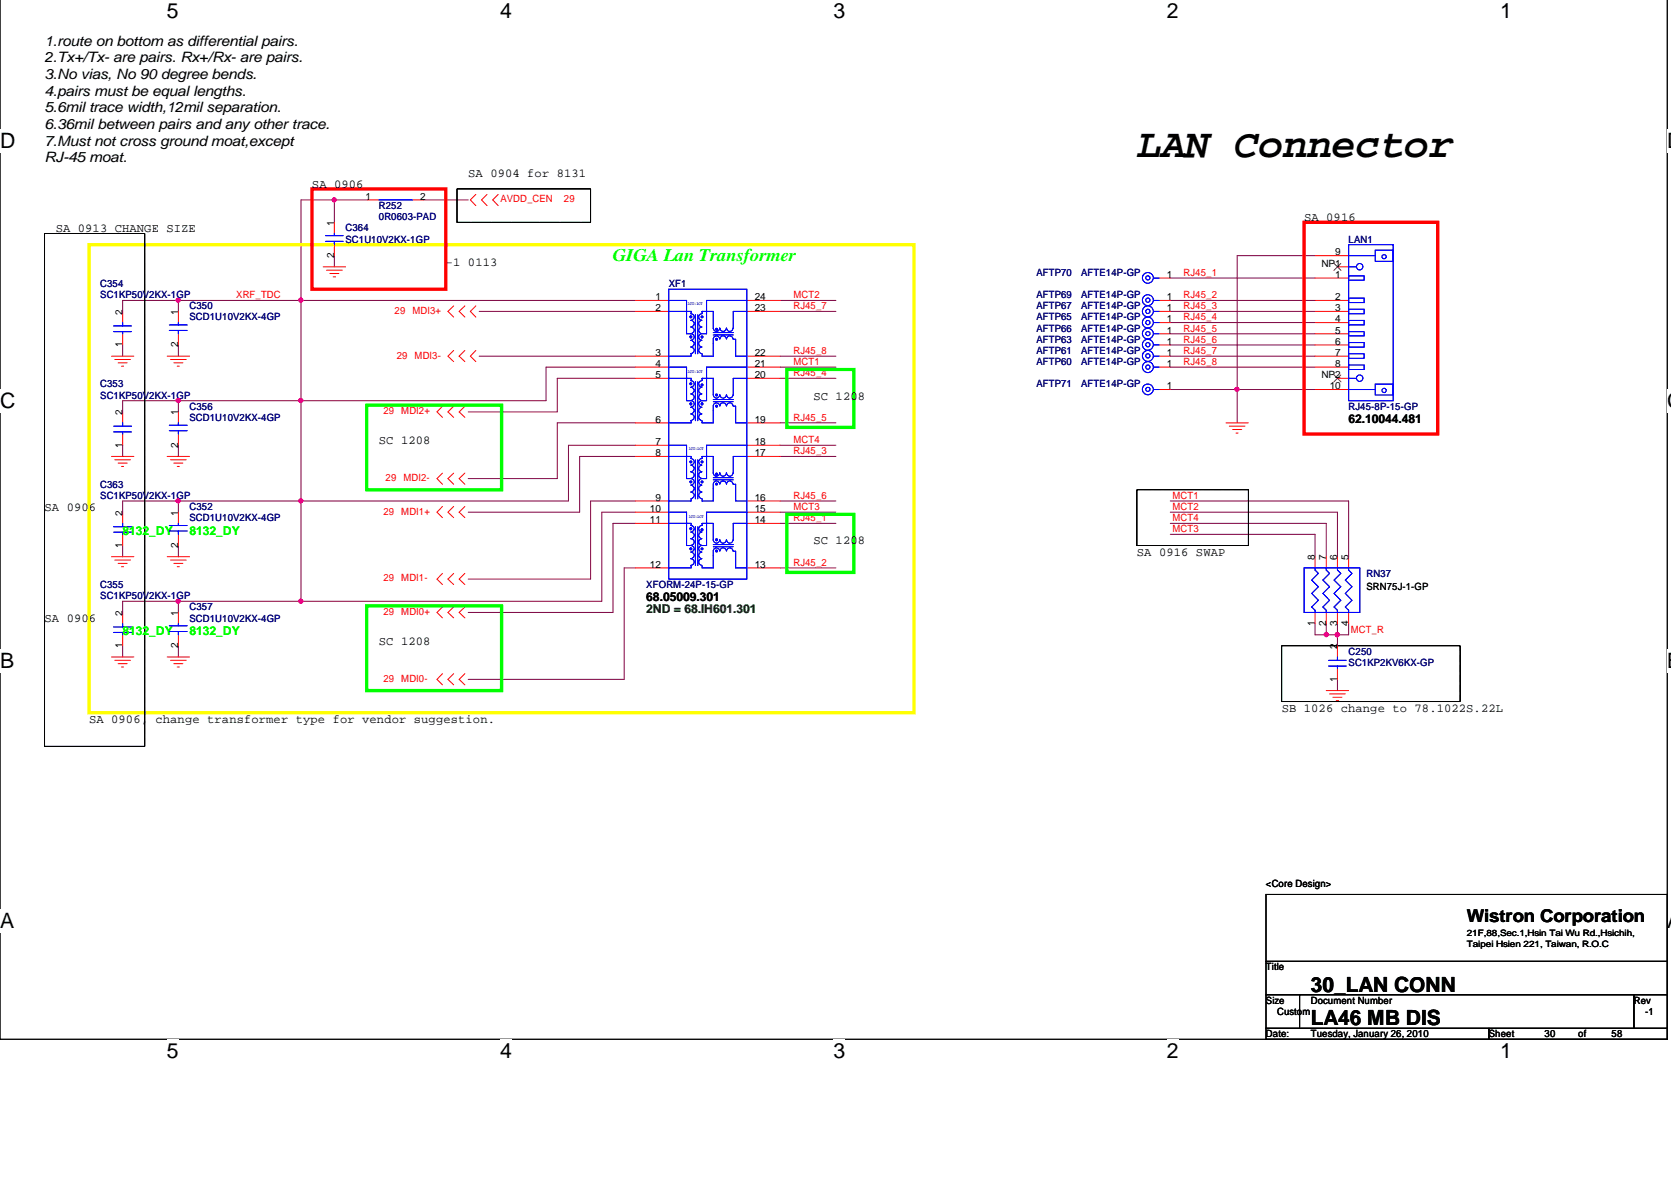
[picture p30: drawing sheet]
<svg xmlns="http://www.w3.org/2000/svg" width="297mm" height="210mm" viewBox="0 0 297 210" stroke-linecap="round" stroke-linejoin="round" font-family="sans-serif">
<defs><g id="words">
<text font-size="7.3" x="202.1" y="27.9">LAN Connector</text>
<g font-size="3.8">
<text x="29.6" y="3.3">5</text>
<text x="88.9" y="3.3">4</text>
<text x="148.2" y="3.3">3</text>
<text x="207.4" y="3.3">2</text>
<text x="266.7" y="3.3">1</text>
<text x="0" y="26.3">D</text>
<text x="296.4" y="26.3">D</text>
<text x="0" y="72.5">C</text>
<text x="296.4" y="72.5">C</text>
<text x="0" y="118.8">B</text>
<text x="296.4" y="118.8">B</text>
<text x="0" y="164.9">A</text>
<text x="296.4" y="164.9">A</text>
<text x="29.6" y="188.1">5</text>
<text x="88.9" y="188.1">4</text>
<text x="148.2" y="188.1">3</text>
<text x="207.4" y="188.1">2</text>
<text x="266.7" y="188.1">1</text>
</g>
<g font-size="3.7">
<text x="233" y="176.3">30_LAN CONN</text>
<text x="233" y="182.3">LA46 MB DIS</text>
</g>
<text font-size="3.1" fill="#0f0" x="109" y="46.3">GIGA Lan Transformer</text>
<text font-size="3.1" x="260.7" y="163.9">Wistron Corporation</text>
<g font-size="2.5">
<text x="7.9" y="8.1">1.route on bottom as differential pairs.</text>
<text x="7.9" y="11.1">2.Tx+/Tx- are pairs. Rx+/Rx- are pairs.</text>
<text x="7.9" y="14">3.No vias, No 90 degree bends.</text>
<text x="7.9" y="17">4.pairs must be equal lengths.</text>
<text x="7.9" y="20">5.6mil trace width,12mil separation.</text>
<text x="7.9" y="22.9">6.36mil between pairs and any othertrace.</text>
<text x="7.9" y="25.9">7.Must not cross ground moat,except</text>
<text x="7.9" y="28.8">RJ-45 moat.</text>
</g>
<g font-size="2.2">
<text x="55.5" y="33.4">SA 0906</text>
<text x="83.2" y="31.4">SA 0904 for 8131</text>
<text x="9.9" y="41.3">SA 0913 CHANGE SIZE</text>
<text x="231.8" y="39.3">SA 0916</text>
<text x="79.2" y="47.2">-1 0113</text>
<text x="144.6" y="71">SC 1208</text>
<text x="239.7" y="75.2">62.10044.481</text>
<text x="67.4" y="78.9">SC 1208</text>
<text x="7.9" y="90.8">SA 0906</text>
<text x="144.6" y="96.7">SC 1208</text>
<text x="202.1" y="98.7">SA 0916 SWAP</text>
<text x="114.9" y="106.9">68.05009.301</text>
<text x="7.9" y="110.6">SA 0906</text>
<text x="67.4" y="114.6">SC 1208</text>
<text x="15.8" y="128.5">SA 0906, change transformer type for vendor suggestion.</text>
<text x="227.8" y="126.5">SB 1026 change to 78.1022S.22L</text>
</g>
<g font-size="2.2" fill="#0f0">
<text x="21.8" y="95.1">8132_DY</text>
<text x="33.7" y="95.1">8132_DY</text>
<text x="21.8" y="112.9">8132_DY</text>
<text x="33.7" y="112.9">8132_DY</text>
</g>
<text font-size="2.2" fill="#008000" x="114.9" y="108.9">2ND = 68.IH601.301</text>
<g font-size="1.8">
<text x="65" y="35.5">1</text>
<text x="74.7" y="35.5">2</text>
<text x="59.4" y="40.1" transform="rotate(-90 59.4 40.1)">1</text>
<text x="59.4" y="45.9" transform="rotate(-90 59.4 45.9)">2</text>
<text x="234.9" y="47.4">NP1</text>
<text x="237.4" y="45.4">9</text>
<text x="116.5" y="53.4">1</text>
<text x="134.2" y="53.4">24</text>
<text x="207.4" y="53.4">1</text>
<text x="207.4" y="49.4">1</text>
<text x="237.4" y="49.4">1</text>
<text x="237.4" y="53.4">2</text>
<text x="21.8" y="55.9" transform="rotate(-90 21.8 55.9)">2</text>
<text x="31.7" y="55.9" transform="rotate(-90 31.7 55.9)">1</text>
<text x="116.5" y="55.3">2</text>
<text x="134.2" y="55.3">23</text>
<text x="207.4" y="55.3">1</text>
<text x="207.4" y="57.3">1</text>
<text x="207.4" y="59.3">1</text>
<text x="237.4" y="55.3">3</text>
<text x="237.4" y="57.3">4</text>
<text x="237.4" y="59.3">5</text>
<text x="21.8" y="61.7" transform="rotate(-90 21.8 61.7)">1</text>
<text x="31.7" y="61.7" transform="rotate(-90 31.7 61.7)">2</text>
<text x="116.5" y="63.3">3</text>
<text x="116.5" y="65.2">4</text>
<text x="134.2" y="63.3">22</text>
<text x="134.2" y="65.2">21</text>
<text x="207.4" y="61.3">1</text>
<text x="207.4" y="63.3">1</text>
<text x="207.4" y="65.2">1</text>
<text x="237.4" y="61.3">6</text>
<text x="237.4" y="63.3">7</text>
<text x="237.4" y="65.2">8</text>
<text x="116.5" y="67.2">5</text>
<text x="134.2" y="67.2">20</text>
<text x="207.4" y="69.2">1</text>
<text x="234.9" y="67.2">NP2</text>
<text x="236.4" y="69.2">10</text>
<text x="21.8" y="73.8" transform="rotate(-90 21.8 73.8)">2</text>
<text x="31.7" y="73.8" transform="rotate(-90 31.7 73.8)">1</text>
<text x="116.5" y="75.1">6</text>
<text x="134.2" y="75.1">19</text>
<text x="21.8" y="79.6" transform="rotate(-90 21.8 79.6)">1</text>
<text x="31.7" y="79.6" transform="rotate(-90 31.7 79.6)">2</text>
<text x="116.5" y="79.1">7</text>
<text x="116.5" y="81.1">8</text>
<text x="134.2" y="79.1">18</text>
<text x="134.2" y="81.1">17</text>
<text x="116.5" y="89">9</text>
<text x="134.2" y="89">16</text>
<text x="21.8" y="91.6" transform="rotate(-90 21.8 91.6)">2</text>
<text x="31.7" y="91.6" transform="rotate(-90 31.7 91.6)">1</text>
<text x="115.5" y="91">10</text>
<text x="115.5" y="93">11</text>
<text x="134.2" y="91">15</text>
<text x="134.2" y="93">14</text>
<text x="21.8" y="97.4" transform="rotate(-90 21.8 97.4)">1</text>
<text x="31.7" y="97.4" transform="rotate(-90 31.7 97.4)">2</text>
<text x="115.5" y="100.9">12</text>
<text x="134.2" y="100.9">13</text>
<text x="233.7" y="99.5" transform="rotate(-90 233.7 99.5)">8</text>
<text x="235.7" y="99.5" transform="rotate(-90 235.7 99.5)">7</text>
<text x="237.7" y="99.5" transform="rotate(-90 237.7 99.5)">6</text>
<text x="239.7" y="99.5" transform="rotate(-90 239.7 99.5)">5</text>
<text x="242.9" y="104.9">SRN75J-1-GP</text>
<text x="21.8" y="109.4" transform="rotate(-90 21.8 109.4)">2</text>
<text x="31.7" y="109.4" transform="rotate(-90 31.7 109.4)">1</text>
<text x="233.7" y="111.3" transform="rotate(-90 233.7 111.3)">1</text>
<text x="235.7" y="111.3" transform="rotate(-90 235.7 111.3)">2</text>
<text x="237.7" y="111.3" transform="rotate(-90 237.7 111.3)">3</text>
<text x="239.7" y="111.3" transform="rotate(-90 239.7 111.3)">4</text>
<text x="21.8" y="115.2" transform="rotate(-90 21.8 115.2)">1</text>
<text x="31.7" y="115.2" transform="rotate(-90 31.7 115.2)">2</text>
<text x="237.7" y="115.4" transform="rotate(-90 237.7 115.4)">2</text>
<text x="237.7" y="121.2" transform="rotate(-90 237.7 121.2)">1</text>
<text x="225" y="157.6">&lt;Core Design&gt;</text>
<text x="225" y="172.5">Title</text>
<text x="225" y="178.4">Size</text>
<text x="233" y="178.4">Document Number</text>
<text x="290.4" y="178.4">Rev</text>
<text x="225" y="184.4">Date:</text>
<text x="227" y="180.4">Custom</text>
<text x="233" y="184.4">Tuesday, January 26, 2010</text>
<text x="264.7" y="184.4">Sheet</text>
<text x="274.6" y="184.4">30</text>
<text x="280.5" y="184.4">of</text>
<text x="286.5" y="184.4">58</text>
<text x="292.4" y="180.4">-1</text>
</g>
<g font-size="1.8" fill="#f00">
<text x="88.9" y="36">AVDD_CEN</text>
<text x="100.2" y="36">29</text>
<text x="42" y="53">XRF_TDC</text>
<text x="141.1" y="53">MCT2</text>
<text x="210.4" y="49">RJ45_1</text>
<text x="210.4" y="53">RJ45_2</text>
<text x="70.1" y="55.8">29</text>
<text x="73.3" y="55.8">MDI3+</text>
<text x="141.1" y="55">RJ45_7</text>
<text x="210.4" y="55">RJ45_3</text>
<text x="210.4" y="57">RJ45_4</text>
<text x="210.4" y="58.9">RJ45_5</text>
<text x="70.5" y="63.7">29</text>
<text x="73.7" y="63.7">MDI3-</text>
<text x="141.1" y="64.9">MCT1</text>
<text x="141.1" y="62.9">RJ45_8</text>
<text x="210.4" y="60.9">RJ45_6</text>
<text x="210.4" y="62.9">RJ45_7</text>
<text x="210.4" y="64.9">RJ45_8</text>
<text x="141.1" y="66.9">RJ45_4</text>
<text x="68.2" y="73.6">29</text>
<text x="71.3" y="73.6">MDI2+</text>
<text x="141.1" y="74.8">RJ45_5</text>
<text x="141.1" y="78.8">MCT4</text>
<text x="141.1" y="80.7">RJ45_3</text>
<text x="68.5" y="85.5">29</text>
<text x="71.7" y="85.5">MDI2-</text>
<text x="141.1" y="88.7">RJ45_6</text>
<text x="208.4" y="88.7">MCT1</text>
<text x="68.2" y="91.5">29</text>
<text x="71.3" y="91.5">MDI1+</text>
<text x="141.1" y="90.6">MCT3</text>
<text x="141.1" y="92.6">RJ45_1</text>
<text x="208.4" y="90.6">MCT2</text>
<text x="208.4" y="94.6">MCT3</text>
<text x="208.4" y="92.6">MCT4</text>
<text x="141.1" y="100.6">RJ45_2</text>
<text x="68.2" y="103.3">29</text>
<text x="71.3" y="103.3">MDI1-</text>
<text x="68.2" y="109.3">29</text>
<text x="71.3" y="109.3">MDI0+</text>
<text x="240.1" y="112.5">MCT_R</text>
<text x="68.2" y="121.2">29</text>
<text x="71.3" y="121.2">MDI0-</text>
</g>
<g font-size="1.8" fill="#000080">
<text x="61.4" y="41.1">C364</text>
<text x="67.4" y="37.1">R252</text>
<text x="67.4" y="39.1">0R0603-PAD</text>
<text x="61.4" y="43.1">SC1U10V2KX-1GP</text>
<text x="239.7" y="43.1">LAN1</text>
<text x="17.8" y="51">C354</text>
<text x="17.8" y="53">SC1KP50V2KX-1GP</text>
<text x="118.9" y="51">XF1</text>
<text x="184.2" y="53">AFTP69</text>
<text x="184.2" y="49">AFTP70</text>
<text x="192.2" y="53">AFTE14P-GP</text>
<text x="192.2" y="49">AFTE14P-GP</text>
<text x="33.7" y="55">C350</text>
<text x="33.7" y="57">SCD1U10V2KX-4GP</text>
<text x="184.2" y="55">AFTP67</text>
<text x="184.2" y="57">AFTP65</text>
<text x="184.2" y="58.9">AFTP66</text>
<text x="192.2" y="55">AFTE14P-GP</text>
<text x="192.2" y="57">AFTE14P-GP</text>
<text x="192.2" y="58.9">AFTE14P-GP</text>
<text x="184.2" y="60.9">AFTP63</text>
<text x="184.2" y="62.9">AFTP61</text>
<text x="184.2" y="64.9">AFTP60</text>
<text x="192.2" y="60.9">AFTE14P-GP</text>
<text x="192.2" y="62.9">AFTE14P-GP</text>
<text x="192.2" y="64.9">AFTE14P-GP</text>
<text x="17.8" y="68.8">C353</text>
<text x="17.8" y="70.8">SC1KP50V2KX-1GP</text>
<text x="184.2" y="68.8">AFTP71</text>
<text x="192.2" y="68.8">AFTE14P-GP</text>
<text x="33.7" y="72.8">C356</text>
<text x="33.7" y="74.8">SCD1U10V2KX-4GP</text>
<text x="239.7" y="72.8">RJ45-8P-15-GP</text>
<text x="17.8" y="86.7">C363</text>
<text x="17.8" y="88.7">SC1KP50V2KX-1GP</text>
<text x="33.7" y="90.6">C352</text>
<text x="33.7" y="92.6">SCD1U10V2KX-4GP</text>
<text x="17.8" y="104.5">C355</text>
<text x="17.8" y="106.5">SC1KP50V2KX-1GP</text>
<text x="114.9" y="104.5">XFORM-24P-15-GP</text>
<text x="242.9" y="102.5">RN37</text>
<text x="33.7" y="108.5">C357</text>
<text x="33.7" y="110.5">SCD1U10V2KX-4GP</text>
<text x="239.7" y="116.4">C250</text>
<text x="239.7" y="118.4">SC1KP2KV6KX-GP</text>
</g>
<g font-size="1.6">
<text x="260.7" y="166.3">21F,88,Sec.1,Hsin Tai Wu Rd.,Hsichih,</text>
<text x="260.7" y="168.3">Taipei Hsien 221, Taiwan, R.O.C</text>
</g>
<g font-size=".8" fill="#00f">
<text x="122.3" y="54.2">1CT:1CT</text>
<text x="122.3" y="66.3">1CT:1CT</text>
<text x="122.4" y="80">1CT:1CT</text>
<text x="122.4" y="92">1CT:1CT</text>
</g>
</g></defs>
<path d="M0 -.1v184.8h296.4v-184.8" fill="none" stroke="#000" stroke-width=".18"/>
<g fill="#fff">
<path d="M29.6 -.1h2.1v4.2h-2.1z"/>
<path d="M29.6 184.7h2.1v4.2h-2.1z"/>
<path d="M88.9 -.1h2.1v4.2h-2.1z"/>
<path d="M88.9 184.7h2.1v4.2h-2.1z"/>
<path d="M148.2 -.1h2.1v4.2h-2.1z"/>
<path d="M148.2 184.7h2.1v4.2h-2.1z"/>
<path d="M207.4 -.1h2.1v4.2h-2.1z"/>
<path d="M207.4 184.7h2.1v4.2h-2.1z"/>
<path d="M266.7 -.1h2.1v4.2h-2.1z"/>
<path d="M266.7 184.7h2.1v4.2h-2.1z"/>
<path d="M0 23h2.8v4.2h-2.8z"/>
<path d="M296.4 23h.7v4.2h-.7z"/>
<path d="M0 69.1h2.8v4.3h-2.8z"/>
<path d="M296.4 69.1h.7v4.3h-.7z"/>
<path d="M0 115.4h2.5v4.2h-2.5z"/>
<path d="M296.4 115.4h.7v4.2h-.7z"/>
<path d="M0 161.6h2.5v4.2h-2.5z"/>
<path d="M296.4 161.6h.7v4.2h-.7z"/>
</g>
<g fill="none" stroke="#800040" stroke-width=".18">
<path d="M59.4 35.5v4M65.4 35.5h-11.9v71.4M75.3 35.5h7.9M31.7 53.4v1.9M59.4 45.4v2M85.2 55.3h27.7M112.9 53.4h-91.1v1.9M138.7 53.4h9.9M138.7 55.3h9.9M208 53.4h25.8M208 55.3h25.8M208 49.4h25.8"/>
<path d="M208 57.3h25.8M208 59.3h25.8M233.8 45.4h-13.9v29.8M21.8 61.3v2M21.8 79.1v2M31.7 61.3v2M31.7 71.2v2M31.7 79.1v2M85.2 63.3h27.7M112.9 79.1h-11.9v9.9h-79.2v2M112.9 75.2h-13.8v9.9h-15.9M112.9 65.2h-15.8v6h-75.3v2"/>
<path d="M112.9 67.2h-13.8v6h-15.9M138.7 79.1h9.9M138.7 65.2h9.9M138.7 67.2h9.9M138.7 75.2h9.9M138.7 63.3h9.9M208 65.2h25.8M208 63.3h25.8M208 61.3h25.8M208 69.2h25.8M21.8 97v1.9M31.7 89v2"/>
<path d="M31.7 97v1.9M112.9 81.1h-9.9v9.9h-19.8M112.9 91h-5.9v15.9h-85.2v2M112.9 89h-7.9v13.9h-21.8M112.9 93h-3.9v15.9h-25.8M138.7 91h9.9M138.7 89h9.9M138.7 93h9.9M138.7 81.1h9.9M208 89h31.7v9.9M208 95h25.8v3.9M208 93h27.8v5.9"/>
<path d="M208 91h29.7v7.9M21.8 114.8v2M31.7 106.9v2M31.7 114.8v2M112.9 100.9h-1.9v19.8h-27.8M138.7 100.9h9.9M233.8 110.8v2h5.9v-2M235.8 110.8v2M237.7 110.8v4M237.7 120.7v2"/>
</g>
<g fill="#f0f" stroke="#f0f" stroke-width=".18">
<circle cx="235.8" cy="112.8" r=".38"/>
<circle cx="237.7" cy="112.8" r=".38"/>
<circle cx="53.5" cy="71.2" r=".38"/>
<circle cx="53.5" cy="53.3" r=".38"/>
<circle cx="59.4" cy="35.5" r=".38"/>
<circle cx="31.7" cy="53.3" r=".38"/>
<circle cx="31.7" cy="106.9" r=".38"/>
<circle cx="53.5" cy="106.9" r=".38"/>
<circle cx="53.5" cy="89" r=".37"/>
<circle cx="31.7" cy="71.2" r=".38"/>
<circle cx="31.7" cy="89" r=".37"/>
<circle cx="219.9" cy="69.2" r=".37"/>
</g>
<g fill="none" stroke="#f00" stroke-width=".18">
<path d="M59.4 39.5v2M65.4 35.5h2M73.3 35.5h2M84.6 34.6l-1 .9 1 1M86.6 34.6l-1 .9 1 1M88.6 34.6l-1 .9 1 1M21.8 55.3v2M21.8 59.3v2M31.7 55.3v2M31.7 59.3v2M57.4 47.4h4M58 48h2.8"/>
<path d="M58.6 48.6h1.6M59.2 49.2h.4M59.4 43.5v1.9M80.6 54.4l-1 .9 1 1.1M82.6 54.4l-1 .9 1 1.1M84.6 54.4l-1 .9 1 1.1M112.9 53.4h6M112.9 55.3h6M132.8 53.4h5.9M132.8 55.3h5.9M206 53.4h2M206 49.4h2"/>
<path d="M206 55.3h2M206 57.3h2M206 59.3h2M233.8 53.4h5.9M233.8 49.4h5.9M233.8 55.3h5.9M233.8 57.3h5.9M233.8 59.3h5.9M233.8 45.4h5.9M237.7 47.4h2M19.8 63.3h4M20.4 63.9h2.8"/>
<path d="M21 64.5h1.6M21.6 65.1h.4M21.8 73.2v2M21.8 77.1v2M29.7 63.3h4M30.3 63.9h2.8M30.9 64.5h1.6M31.5 65.1h.4M31.7 73.2v2M31.7 77.1v2M78.7 72.2l-1 1 1 1M80.6 62.3l-1 1 1 1"/>
<path d="M80.6 72.2l-1 1 1 1M82.6 62.3l-1 1 1 1M82.6 72.2l-1 1 1 1M84.6 62.3l-1 1 1 1M112.9 63.3h6M112.9 75.2h6M112.9 65.2h6M112.9 67.2h6M112.9 79.1h6M132.8 63.3h5.9M132.8 75.2h5.9M132.8 65.2h5.9"/>
<path d="M132.8 67.2h5.9M132.8 79.1h5.9M206 63.3h2M206 61.3h2M206 65.2h2M206 69.2h2M217.9 75.2h4M218.5 75.7h2.8M219.1 76.3h1.6M219.7 77h.4M233.8 63.3h5.9M233.8 61.3h5.9"/>
<path d="M233.8 65.2h5.9M233.8 69.2h5.9M237.7 67.2h2M19.8 98.9h4M19.8 81.1h4M20.4 99.5h2.8M20.4 81.7h2.8M21 82.3h1.6M21.6 82.9h.4M21.8 91v2M21.8 95v2M29.7 98.9h4"/>
<path d="M29.7 81.1h4M30.3 99.5h2.8M30.3 81.7h2.8M30.9 82.3h1.6M31.5 82.9h.4M31.7 91v2M31.7 95v2M78.7 90l-1 1 1 1M78.7 84.1l-1 1 1 1M80.6 90l-1 1 1 1M80.6 84.1l-1 1 1 1M82.6 90l-1 1 1 1"/>
<path d="M82.6 84.1l-1 1 1 1M112.9 81.1h6M112.9 89h6M112.9 91h6M112.9 93h6M132.8 81.1h5.9M132.8 89h5.9M132.8 91h5.9M132.8 93h5.9M233.8 98.9v2M235.8 98.9v2M237.7 98.9v2"/>
<path d="M239.7 98.9v2M19.8 116.8h4M20.4 117.4h2.8M21 118h1.6M21 100.1h1.6M21.6 118.5h.4M21.6 100.7h.4M21.8 108.9v1.9M21.8 112.8v2M29.7 116.8h4M30.3 117.4h2.8M30.9 118h1.6"/>
<path d="M30.9 100.1h1.6M31.5 118.5h.4M31.5 100.7h.4M31.7 108.9v1.9M31.7 112.8v2M78.7 101.9l-1 1 1 1M78.7 119.7l-1 1 1 1M78.7 107.9l-1 1 1 .9M80.6 101.9l-1 1 1 1M80.6 119.7l-1 1 1 1M80.6 107.9l-1 1 1 .9M82.6 101.9l-1 1 1 1"/>
<path d="M82.6 119.7l-1 1 1 1M82.6 107.9l-1 1 1 .9M112.9 100.9h6M132.8 100.9h5.9M233.8 108.9v1.9M235.8 108.9v1.9M237.7 108.9v1.9M237.7 114.8v2M237.7 118.8v1.9M239.7 108.9v1.9M235.8 122.7h3.9M236.3 123.3h2.8"/>
<path d="M236.9 123.9h1.6M237.5 124.5h.5"/>
</g>
<path d="M81.2 33.6h23.8v5.9h-23.8zM7.9 41.5h17.8v91.1h-17.8zM202.1 87.1h19.8v9.9h-19.8zM227.8 114.8h31.7v9.9h-31.7zM225 159h71.4v11.9h-71.4zM225 170.9h71.4v5.9h-71.4zM225 176.8h6v6h-6zM231 176.8h59.4v6h-59.4zM290.4 176.8h6v6h-6zM225 182.8h39.7v1.9h-39.7zM264.7 182.8h31.7v1.9h-31.7z" fill="none" stroke="#000" stroke-width=".18"/>
<path d="M15.8 43.5h146.7v83.2h-146.7z" fill="none" stroke="#ff0" stroke-width=".59"/>
<path d="M55.5 33.6h23.7v17.8h-23.7zM231.8 39.5h23.8v37.6h-23.8z" fill="none" stroke="#f00" stroke-width=".59"/>
<path d="M65.2 72h24v15.1h-24zM139.9 65.7h11.9v10.3h-11.9zM139.9 91.4h11.9v10.3h-11.9zM65.2 107.7h24v15h-24z" fill="none" stroke="#0f0" stroke-width=".59"/>
<g fill="none" stroke="#00f" stroke-width=".18">
<path d="M67.4 35.5h5.9M20.2 58.9h3.2M20.2 57.9h3.2M21.8 57.3v.6M21.8 58.9v.4M30.1 57.8h3.2M30.1 58.7h3.2M31.7 57.3v.5M31.7 58.7v.6M57.9 41.9h3.1M57.9 42.9h3.1M59.4 41.5v.4"/>
<path d="M59.4 42.9v.6M118.9 51.4h13.9v51.5h-13.9zM118.9 53.4h3.1v5.9h.9M118.9 55.3h4v.5M122.8 57a.57 .57 0 0 1 .6 .5 .57 .57 0 0 1-.6 .6M122.8 55.8a.57 .57 0 0 1 .6 .5 .57 .57 0 0 1-.6 .6M122.8 58.1a.57 .57 0 0 1 .6 .6 .57 .57 0 0 1-.6 .6M122.8 59.3a.57 .57 0 0 1 .6 .6 .57 .57 0 0 1-.6 .6M123.6 55.9v7M124 55.9v7M124.8 58.1a.57 .57 0 0 0-.6 .6 .57 .57 0 0 0 .6 .6M124.8 55.8a.57 .57 0 0 0-.6 .5 .57 .57 0 0 0 .6 .6"/>
<path d="M124.8 59.3a.57 .57 0 0 0-.6 .6 .57 .57 0 0 0 .6 .6M124.8 57a.57 .57 0 0 0-.6 .5 .57 .57 0 0 0 .6 .6M124.8 55.8v-.5h2v3M126.8 58.3a.57 .57 0 0 0 .6 .6 .57 .57 0 0 0 .5-.6M126.8 59.1h3.5M126.8 59.5h3.5M128 58.3a.57 .57 0 0 0 .5 .6 .57 .57 0 0 0 .6-.6M129.2 58.3a.57 .57 0 0 0 .5 .6 .57 .57 0 0 0 .6-.6M132.8 53.4h-7.2v5.9h-.8M132.8 55.3h-2.5v3M205.1 53.4h.9M205.1 55.3h.9"/>
<path d="M205.1 59.3h.9M205.1 57.3h.9M205.1 49.4h.9M239.7 49h2.8v.8h-2.8zM239.7 53h2.8v.8h-2.8zM239.7 55h2.8v.8h-2.8zM239.7 57h2.8v.8h-2.8zM239.7 58.9h2.8v.8h-2.8zM239.7 43.5h7.9v27.7h-7.9zM239.7 45.4h4.8M239.7 47.4h1.4M244.5 44.5h3.1v2h-3.1z"/>
<path d="M20.2 76.8h3.2M20.2 75.7h3.2M21.8 75.2v.5M21.8 76.8v.3M30.1 75.6h3.2M30.1 76.6h3.2M31.7 75.2v.4M31.7 76.6v.5M118.9 67.2h4v.5M118.9 65.2h3.1v6h.9M118.9 79.1h3.1v6h.9M122.8 60.5a.57 .57 0 0 1 .6 .6 .57 .57 0 0 1-.6 .6"/>
<path d="M122.8 61.7a.57 .57 0 0 1 .6 .6 .57 .57 0 0 1-.6 .5M122.8 70a.57 .57 0 0 1 .6 .6 .57 .57 0 0 1-.6 .6M122.8 72.4a.57 .57 0 0 1 .6 .6 .57 .57 0 0 1-.6 .5M122.8 71.2a.57 .57 0 0 1 .6 .6 .57 .57 0 0 1-.6 .6M122.8 67.7a.57 .57 0 0 1 .6 .5 .57 .57 0 0 1-.6 .6M122.8 68.8a.57 .57 0 0 1 .6 .6 .57 .57 0 0 1-.6 .6M122.8 73.6a.57 .57 0 0 1 .6 .6 .57 .57 0 0 1-.6 .5M122.9 62.9v.4h-4M122.9 74.8v.4h-4M123.6 67.8v7M124 67.8v7M124.8 61.7a.57 .57 0 0 0-.6 .6 .57 .57 0 0 0 .6 .5"/>
<path d="M124.8 60.5a.57 .57 0 0 0-.6 .6 .57 .57 0 0 0 .6 .6M124.8 73.6a.57 .57 0 0 0-.6 .6 .57 .57 0 0 0 .6 .5M124.8 68.8a.57 .57 0 0 0-.6 .6 .57 .57 0 0 0 .6 .6M124.8 70a.57 .57 0 0 0-.6 .6 .57 .57 0 0 0 .6 .6M124.8 67.7a.57 .57 0 0 0-.6 .5 .57 .57 0 0 0 .6 .6M124.8 71.2a.57 .57 0 0 0-.6 .6 .57 .57 0 0 0 .6 .6M124.8 72.4a.57 .57 0 0 0-.6 .6 .57 .57 0 0 0 .6 .5M124.8 67.7v-.5h2v3M126.8 60.3a.57 .57 0 0 1 .6-.6 .57 .57 0 0 1 .5 .6M126.8 70.2a.57 .57 0 0 0 .6 .6 .57 .57 0 0 0 .5-.6M126.8 60.3v3h-2v-.4M126.8 71.4h3.5"/>
<path d="M126.8 71h3.5M127.9 72.2a.57 .57 0 0 0-.5-.6 .57 .57 0 0 0-.6 .6v3h-2v-.4M128 60.3a.57 .57 0 0 1 .5-.6 .57 .57 0 0 1 .6 .6M128 70.2a.57 .57 0 0 0 .5 .6 .57 .57 0 0 0 .6-.6M128 72.2a.57 .57 0 0 1 .5-.6 .57 .57 0 0 1 .6 .6M129.2 60.3a.57 .57 0 0 1 .5-.6 .57 .57 0 0 1 .6 .6M129.2 70.2a.57 .57 0 0 0 .5 .6 .57 .57 0 0 0 .6-.6M129.2 72.2a.57 .57 0 0 1 .5-.6 .57 .57 0 0 1 .6 .6M130.3 60.3h.5v3h2M130.3 72.2h.5v3h2M132.8 67.2h-2.5v3M132.8 65.2h-7.2v6h-.8"/>
<path d="M132.8 79.1h-7.2v6h-.8M205.1 69.2h.9M205.1 63.3h.9M205.1 65.2h.9M205.1 61.3h.9M239.7 60.9h2.8v.8h-2.8zM239.7 62.9h2.8v.8h-2.8zM239.7 64.9h2.8v.8h-2.8zM239.7 67.2h1.4M239.7 69.2h4.8M244.5 68.3h3.1v1.9h-3.1zM20.2 94.6h3.2"/>
<path d="M20.2 93.6h3.2M21.8 93v.6M21.8 94.6v.4M30.1 93.4h3.2M30.1 94.4h3.2M31.7 93v.4M31.7 94.4v.6M118.9 81.1h4v.4M118.9 93h4v.4M118.9 91h3.1v6h.9M122.8 86.2a.59 .59 0 0 1 .6 .6 .59 .59 0 0 1-.6 .6M122.8 94.6a.57 .57 0 0 1 .6 .6 .57 .57 0 0 1-.6 .5"/>
<path d="M122.8 82.7a.57 .57 0 0 1 .6 .6 .57 .57 0 0 1-.6 .5M122.8 85.1a.57 .57 0 0 1 .6 .5 .57 .57 0 0 1-.6 .6M122.8 95.8a.57 .57 0 0 1 .6 .5 .57 .57 0 0 1-.6 .6M122.8 87.5a.57 .57 0 0 1 .6 .5 .57 .57 0 0 1-.6 .6M122.8 97a.57 .57 0 0 1 .6 .5 .57 .57 0 0 1-.6 .6M122.8 83.9a.57 .57 0 0 1 .6 .5 .57 .57 0 0 1-.6 .6M122.8 98.1a.57 .57 0 0 1 .6 .6 .57 .57 0 0 1-.6 .6M122.8 81.5a.57 .57 0 0 1 .6 .6 .57 .57 0 0 1-.6 .5M122.8 93.4a.57 .57 0 0 1 .6 .6 .57 .57 0 0 1-.6 .5M122.8 99.3a.57 .57 0 0 1 .6 .6 .57 .57 0 0 1-.6 .6M122.9 88.7v.3h-4M123.6 81.7v7"/>
<path d="M123.6 93.6v6.9M124 81.7v7M124 93.6v6.9M124.8 86.2a.59 .59 0 0 0-.6 .6 .59 .59 0 0 0 .6 .6M124.8 95.8a.57 .57 0 0 0-.6 .5 .57 .57 0 0 0 .6 .6M124.8 81.5a.57 .57 0 0 0-.6 .6 .57 .57 0 0 0 .6 .5M124.8 98.1a.57 .57 0 0 0-.6 .6 .57 .57 0 0 0 .6 .6M124.8 93.4a.57 .57 0 0 0-.6 .6 .57 .57 0 0 0 .6 .5M124.8 97a.57 .57 0 0 0-.6 .5 .57 .57 0 0 0 .6 .6M124.8 99.3a.57 .57 0 0 0-.6 .6 .57 .57 0 0 0 .6 .6M124.8 83.9a.57 .57 0 0 0-.6 .5 .57 .57 0 0 0 .6 .6M124.8 87.5a.57 .57 0 0 0-.6 .5 .57 .57 0 0 0 .6 .6"/>
<path d="M124.8 85.1a.57 .57 0 0 0-.6 .5 .57 .57 0 0 0 .6 .6M124.8 82.7a.57 .57 0 0 0-.6 .6 .57 .57 0 0 0 .6 .5M124.8 94.6a.57 .57 0 0 0-.6 .6 .57 .57 0 0 0 .6 .5M124.8 81.5v-.4h2v3M124.8 93.4v-.4h2v3M126.8 84a.57 .57 0 0 0 .6 .6 .57 .57 0 0 0 .5-.6M126.8 86a.57 .57 0 0 1 .6-.5 .57 .57 0 0 1 .5 .5M126.8 95.9a.57 .57 0 0 0 .6 .6 .57 .57 0 0 0 .5-.6M126.8 97.9a.57 .57 0 0 1 .6-.5 .57 .57 0 0 1 .5 .5M126.8 98v2.9h-2v-.4M126.8 86.1v2.9h-2v-.3M126.8 84.9h3.5"/>
<path d="M126.8 85.3h3.5M126.8 97.2h3.5M126.8 96.8h3.5M128 86a.57 .57 0 0 1 .5-.5 .57 .57 0 0 1 .6 .5M128 84a.57 .57 0 0 0 .5 .6 .57 .57 0 0 0 .6-.6M128 97.9a.57 .57 0 0 1 .5-.5 .57 .57 0 0 1 .6 .5M128 95.9a.57 .57 0 0 0 .5 .6 .57 .57 0 0 0 .6-.6M129.2 97.9a.57 .57 0 0 1 .5-.5 .57 .57 0 0 1 .6 .5M129.2 84a.57 .57 0 0 0 .5 .6 .57 .57 0 0 0 .6-.6M129.2 95.9a.57 .57 0 0 0 .5 .6 .57 .57 0 0 0 .6-.6M129.2 86a.57 .57 0 0 1 .5-.5 .57 .57 0 0 1 .6 .5M130.3 98h.5v2.9h2"/>
<path d="M130.3 86.1h.5v2.9h2M132.8 81.1h-2.5v3M132.8 93h-2.5v3M132.8 91h-7.2v6h-.8M20.2 112.4h3.2M20.2 111.4h3.2M21.8 110.8v.6M21.8 112.4v.4M30.1 111.2h3.2M30.1 112.2h3.2M31.7 110.8v.4M31.7 112.2v.6"/>
<path d="M122.9 100.5v.4h-4M231.8 100.9h9.9v8h-9.9zM233.8 100.9v.4l.6 .6-1.2 1.2 1.2 1.2-1.2 1.2 1.2 1.2-1.2 1.2 .6 .6v.4M235.8 100.9v.4l.5 .6-1.1 1.2 1.1 1.2-1.1 1.2 1.1 1.2-1.1 1.2 .6 .6v.4M236.2 118.4h3.1M236.2 117.4h3.1M237.7 100.9v.4l.6 .6-1.1 1.2 1.1 1.2-1.1 1.2 1.1 1.2-1.1 1.2 .5 .6v.4M237.7 116.8v.6M237.7 118.4v.4M239.7 100.9v.4l.6 .6-1.2 1.2 1.2 1.2-1.2 1.2 1.2 1.2-1.2 1.2 .6 .6v.4"/>
<circle cx="204" cy="55.3" r=".97"/>
<circle cx="204" cy="53.3" r=".97"/>
<circle cx="204" cy="57.3" r=".97"/>
<circle cx="204" cy="53.3" r=".38"/>
<circle cx="204" cy="57.3" r=".38"/>
<circle cx="204" cy="55.3" r=".38"/>
<circle cx="204.1" cy="59.3" r=".37"/>
<circle cx="204.1" cy="49.4" r=".37"/>
<circle cx="204.1" cy="59.3" r=".96"/>
<circle cx="204.1" cy="49.4" r=".96"/>
<circle cx="241.7" cy="47.4" r=".57"/>
<circle cx="246" cy="45.6" r=".37"/>
<circle cx="204" cy="63.3" r=".97"/>
<circle cx="204" cy="61.3" r=".97"/>
<circle cx="204" cy="65.2" r=".97"/>
<circle cx="204" cy="65.2" r=".38"/>
<circle cx="204" cy="61.3" r=".38"/>
<circle cx="204" cy="63.3" r=".38"/>
<circle cx="204.1" cy="69.2" r=".37"/>
<circle cx="204.1" cy="69.2" r=".96"/>
<circle cx="241.7" cy="67.2" r=".57"/>
<circle cx="246" cy="69.4" r=".38"/>
</g>
<path d="M237.2 46.8l1.2 1.3M238.3 46.8l-1.2 1.3M237.2 66.6l1.2 1.3M238.3 66.6l-1.2 1.3" fill="none" stroke="#804000" stroke-width=".18"/>
<g fill="#00f" stroke="#00f" stroke-width=".18">
<path d="M122.7 56.2h.2v.2h-.2z" fill-rule="evenodd"/>
<path d="M122.7 59.8h.2v.2h-.2z" fill-rule="evenodd"/>
<path d="M122.7 68.1h.2v.2h-.2z" fill-rule="evenodd"/>
<path d="M122.7 71.7h.2v.2h-.2z" fill-rule="evenodd"/>
<path d="M124.7 56.2h.2v.2h-.2z" fill-rule="evenodd"/>
<path d="M124.7 59.8h.2v.2h-.2z" fill-rule="evenodd"/>
<path d="M127.2 58.4h.3v.2h-.3z" fill-rule="evenodd"/>
<path d="M127.2 60.2h.3v.2h-.3z" fill-rule="evenodd"/>
<path d="M127.2 70.1h.3v.2h-.3z" fill-rule="evenodd"/>
<path d="M127.2 72.1h.3v.2h-.3z" fill-rule="evenodd"/>
<path d="M124.7 68.3h.2v.2h-.2z" fill-rule="evenodd"/>
<path d="M124.7 71.7h.2v.2h-.2z" fill-rule="evenodd"/>
<path d="M127.2 84.1h.3v.3h-.3z" fill-rule="evenodd"/>
<path d="M124.7 82h.2v.2h-.2z" fill-rule="evenodd"/>
<path d="M122.7 97.4h.2v.3h-.2z" fill-rule="evenodd"/>
<path d="M122.7 85.5h.2v.3h-.2z" fill-rule="evenodd"/>
<path d="M124.7 85.5h.2v.3h-.2z" fill-rule="evenodd"/>
<path d="M124.7 97.4h.2v.3h-.2z" fill-rule="evenodd"/>
<path d="M122.7 93.8h.2v.3h-.2z" fill-rule="evenodd"/>
<path d="M127.2 97.8h.3v.2h-.3z" fill-rule="evenodd"/>
<path d="M127.2 95.8h.3v.3h-.3z" fill-rule="evenodd"/>
<path d="M127.2 85.9h.3v.3h-.3z" fill-rule="evenodd"/>
<path d="M122.7 82h.2v.2h-.2z" fill-rule="evenodd"/>
<path d="M124.7 94h.2v.3h-.2z" fill-rule="evenodd"/>
<path d="M122.7 56.2h.2v.2h-.2z" fill-rule="evenodd"/>
<path d="M122.7 59.8h.2v.2h-.2z" fill-rule="evenodd"/>
<path d="M122.7 68.1h.2v.2h-.2z" fill-rule="evenodd"/>
<path d="M122.7 71.7h.2v.2h-.2z" fill-rule="evenodd"/>
<path d="M124.7 56.2h.2v.2h-.2z" fill-rule="evenodd"/>
<path d="M124.7 59.8h.2v.2h-.2z" fill-rule="evenodd"/>
<path d="M127.2 58.4h.3v.2h-.3z" fill-rule="evenodd"/>
<path d="M127.2 60.2h.3v.2h-.3z" fill-rule="evenodd"/>
<path d="M127.2 70.1h.3v.2h-.3z" fill-rule="evenodd"/>
<path d="M127.2 72.1h.3v.2h-.3z" fill-rule="evenodd"/>
<path d="M124.7 68.3h.2v.2h-.2z" fill-rule="evenodd"/>
<path d="M124.7 71.7h.2v.2h-.2z" fill-rule="evenodd"/>
<path d="M127.2 84.1h.3v.3h-.3z" fill-rule="evenodd"/>
<path d="M124.7 82h.2v.2h-.2z" fill-rule="evenodd"/>
<path d="M122.7 97.4h.2v.3h-.2z" fill-rule="evenodd"/>
<path d="M122.7 85.5h.2v.3h-.2z" fill-rule="evenodd"/>
<path d="M124.7 85.5h.2v.3h-.2z" fill-rule="evenodd"/>
<path d="M124.7 97.4h.2v.3h-.2z" fill-rule="evenodd"/>
<path d="M122.7 93.8h.2v.3h-.2z" fill-rule="evenodd"/>
<path d="M127.2 97.8h.3v.2h-.3z" fill-rule="evenodd"/>
<path d="M127.2 95.8h.3v.3h-.3z" fill-rule="evenodd"/>
<path d="M127.2 85.9h.3v.3h-.3z" fill-rule="evenodd"/>
<path d="M122.7 82h.2v.2h-.2z" fill-rule="evenodd"/>
<path d="M124.7 94h.2v.3h-.2z" fill-rule="evenodd"/>
</g>
<use href="#words"/>
</svg>
